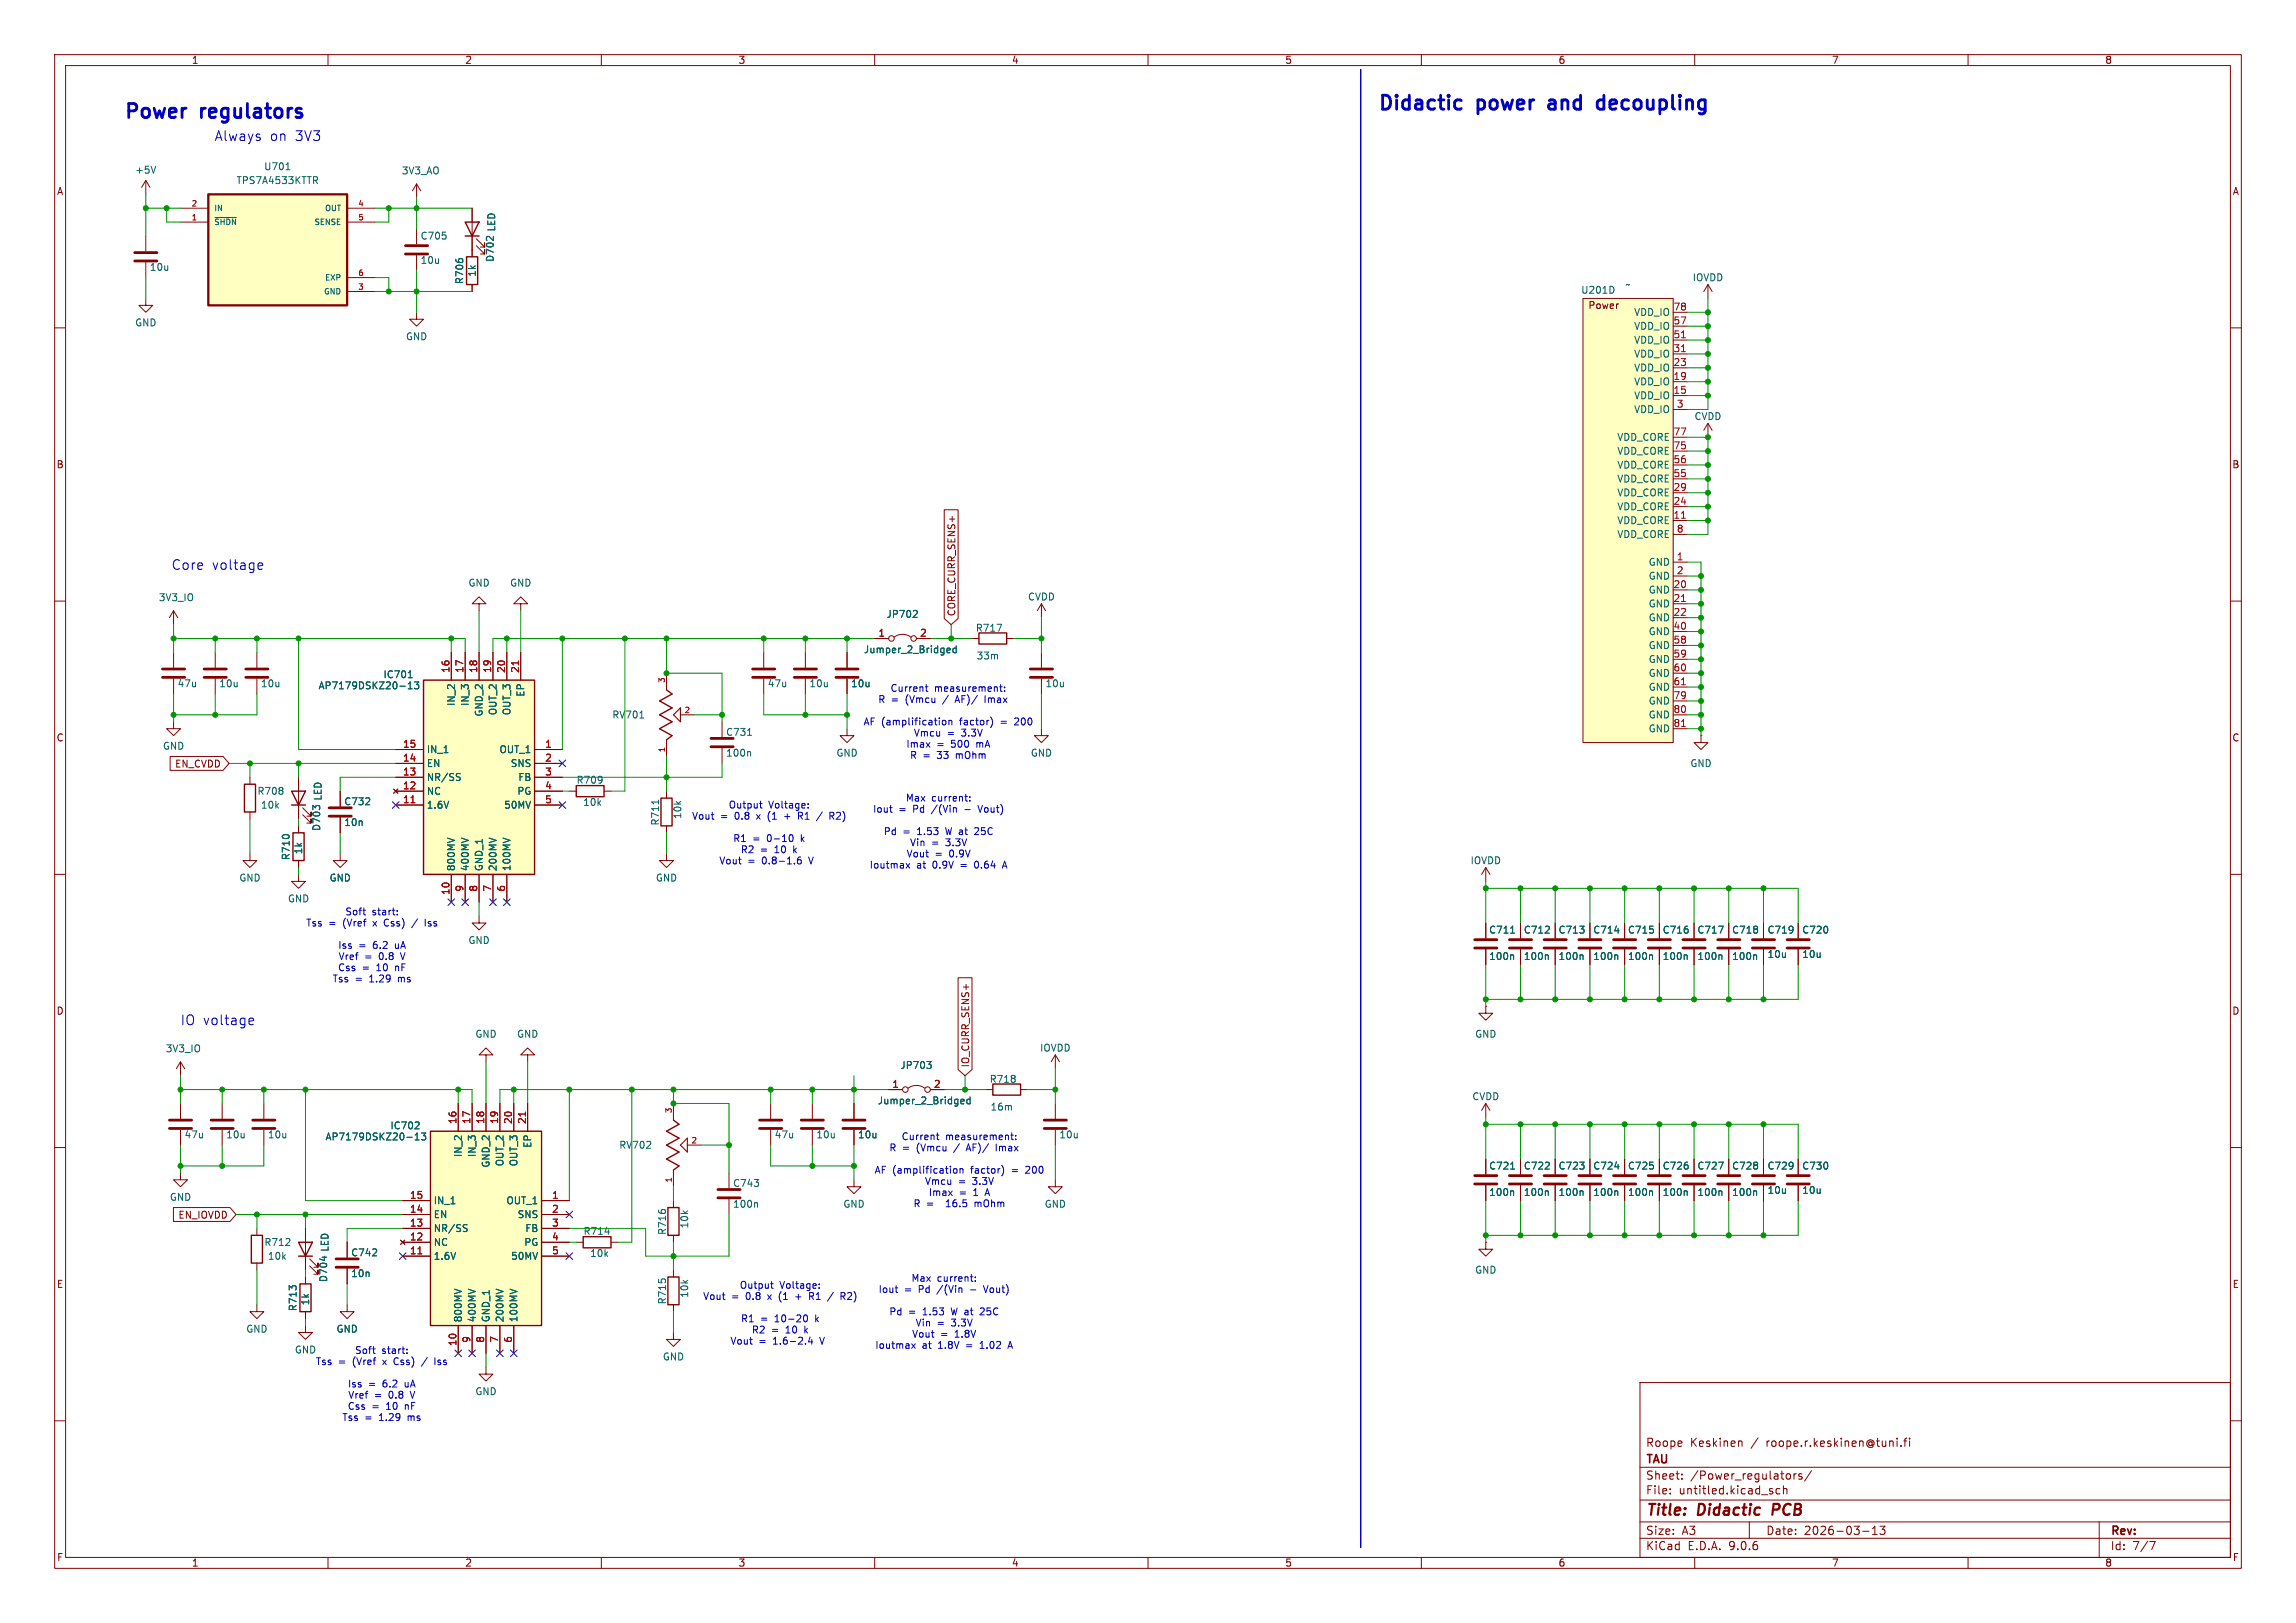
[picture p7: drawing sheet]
<svg xmlns="http://www.w3.org/2000/svg" width="420mm" height="297mm" viewBox="0 0 420 297" stroke-linecap="round" stroke-linejoin="round" font-family="sans-serif">
<defs><g id="words">
<g font-size="3.6" fill="#0000c2">
<text x="22.6" y="21.8">Power</text>
<text x="36.9" y="21.8">regulators</text>
<text x="252" y="20.3">Didactic</text>
<text x="270.4" y="20.3">power</text>
<text x="284.5" y="20.3">and</text>
<text x="294.4" y="20.3">decoupling</text>
</g>
<g font-size="2.8" fill="#840000">
<text x="301" y="277.9">Title:</text>
<text x="310.6" y="277.9">Didactic</text>
<text x="325.1" y="277.9">PCB</text>
</g>
<g font-size="2.5" fill="#0000c2">
<text x="39.2" y="26">Always</text>
<text x="49.4" y="26">on</text>
<text x="54" y="26">3V3</text>
<text x="31.3" y="104.5">Core</text>
<text x="38.8" y="104.5">voltage</text>
<text x="33" y="187.8">IO voltage</text>
</g>
<g font-size="2.1" fill="#840000">
<text x="301" y="268.2">TAU</text>
<text x="301" y="265">Roope</text>
<text x="309.1" y="265">Keskinen</text>
<text x="320.4" y="265">/</text>
<text x="323.2" y="265">roope.r.keskinen@tuni.fi</text>
<text x="301" y="273.7">File:</text>
<text x="301" y="271">Sheet:</text>
<text x="307.1" y="273.7">untitled.kicad_sch</text>
<text x="309.2" y="271">/Power_regulators/</text>
<text x="301" y="281.1">Size:</text>
<text x="307.6" y="281.1">A3</text>
<text x="323" y="281.1">Date:</text>
<text x="330" y="281.1">2026-03-13</text>
<text x="386" y="281.3">Rev:</text>
<text x="301" y="283.9">KiCad</text>
<text x="308.7" y="283.9">E.D.A.</text>
<text x="316.3" y="283.9">9.0.6</text>
<text x="386" y="283.9">Id:</text>
<text x="390.1" y="283.9">7/7</text>
</g>
<g font-size="1.8" fill="#840000">
<text x="35" y="11.9">1</text>
<text x="85" y="11.9">2</text>
<text x="135" y="11.9">3</text>
<text x="185" y="11.9">4</text>
<text x="235" y="11.9">5</text>
<text x="285" y="11.9">6</text>
<text x="335" y="11.9">7</text>
<text x="385" y="11.9">8</text>
<text x="10.3" y="35.9">A</text>
<text x="408.3" y="35.9">A</text>
<text x="290.5" y="56.7">Power</text>
<text x="10.3" y="85.9">B</text>
<text x="408.2" y="85.9">B</text>
<text x="174.9" y="112.9" transform="rotate(-90 174.9 112.9)">CORE_CURR_SENS+</text>
<text x="10.3" y="135.9">C</text>
<text x="408.2" y="135.9">C</text>
<text x="31.9" y="140.7">EN_CVDD</text>
<text x="10.3" y="185.9">D</text>
<text x="408.2" y="185.9">D</text>
<text x="177.5" y="195.4" transform="rotate(-90 177.5 195.4)">IO_CURR_SENS+</text>
<text x="32.5" y="223.2">EN_IOVDD</text>
<text x="10.3" y="235.9">E</text>
<text x="408.3" y="235.9">E</text>
<text x="10.3" y="285.9">F</text>
<text x="35" y="286.9">1</text>
<text x="85" y="286.9">2</text>
<text x="135" y="286.9">3</text>
<text x="185" y="286.9">4</text>
<text x="235" y="286.9">5</text>
<text x="285" y="286.9">6</text>
<text x="335" y="286.9">7</text>
<text x="385" y="286.9">8</text>
<text x="408.3" y="285.9">F</text>
</g>
<g font-size="1.8" fill="#006464">
<text x="24.6" y="32">+5V</text>
<text x="43.2" y="33.9">TPS7A4533KTTR</text>
<text x="48.2" y="31.3">U701</text>
<text x="73.4" y="32.1">3V3_AO</text>
<text x="76.8" y="44">C705</text>
<text x="90.8" y="42.5" transform="rotate(-90 90.8 42.5)">LED</text>
<text x="27.3" y="49.8">10u</text>
<text x="76.8" y="48.5">10u</text>
<text x="84.9" y="52.1" transform="rotate(-90 84.9 52.1)">R706</text>
<text x="87.2" y="50.8" transform="rotate(-90 87.2 50.8)">1k</text>
<text x="90.5" y="48" transform="rotate(-90 90.5 48)">D702</text>
<text x="289.1" y="53.9">U201D</text>
<text x="297.3" y="52.9">~</text>
<text x="309.5" y="51.7">IOVDD</text>
<text x="24.6" y="59.9">GND</text>
<text x="298.8" y="58">VDD_IO</text>
<text x="74.2" y="62.5">GND</text>
<text x="298.8" y="60.6">VDD_IO</text>
<text x="298.8" y="63.1">VDD_IO</text>
<text x="298.8" y="65.6">VDD_IO</text>
<text x="298.8" y="68.2">VDD_IO</text>
<text x="298.8" y="70.7">VDD_IO</text>
<text x="298.8" y="73.3">VDD_IO</text>
<text x="298.8" y="75.8">VDD_IO</text>
<text x="309.9" y="77.1">CVDD</text>
<text x="295.7" y="80.9">VDD_CORE</text>
<text x="295.7" y="83.4">VDD_CORE</text>
<text x="295.7" y="86">VDD_CORE</text>
<text x="295.7" y="88.5">VDD_CORE</text>
<text x="295.7" y="91">VDD_CORE</text>
<text x="295.7" y="93.6">VDD_CORE</text>
<text x="295.7" y="96.1">VDD_CORE</text>
<text x="295.7" y="98.7">VDD_CORE</text>
<text x="85.6" y="107.5">GND</text>
<text x="93.2" y="107.5">GND</text>
<text x="301.5" y="103.7">GND</text>
<text x="301.5" y="106.3">GND</text>
<text x="29" y="110.2">3V3_IO</text>
<text x="162.1" y="113.3">JP702</text>
<text x="187.9" y="110.1">CVDD</text>
<text x="301.5" y="108.8">GND</text>
<text x="301.5" y="111.4">GND</text>
<text x="301.5" y="113.9">GND</text>
<text x="157.9" y="119.7">Jumper_2_Bridged</text>
<text x="178.4" y="115.8">R717</text>
<text x="301.5" y="116.4">GND</text>
<text x="301.5" y="119">GND</text>
<text x="32.4" y="126">47u</text>
<text x="40" y="126">10u</text>
<text x="47.6" y="126">10u</text>
<text x="70" y="124.3">IC701</text>
<text x="140.3" y="126">47u</text>
<text x="148" y="126">10u</text>
<text x="155.6" y="126">10u</text>
<text x="178.6" y="120.9">33m</text>
<text x="191.1" y="126">10u</text>
<text x="301.5" y="121.5">GND</text>
<text x="301.5" y="124.1">GND</text>
<text x="58.2" y="126.3">AP7179DSKZ20-13</text>
<text x="83.4" y="129.3" transform="rotate(-90 83.4 129.3)">IN_2</text>
<text x="86" y="129.3" transform="rotate(-90 86 129.3)">IN_3</text>
<text x="88.5" y="131.2" transform="rotate(-90 88.5 131.2)">GND_2</text>
<text x="91" y="131" transform="rotate(-90 91 131)">OUT_2</text>
<text x="93.6" y="131" transform="rotate(-90 93.6 131)">OUT_3</text>
<text x="96.1" y="127.6" transform="rotate(-90 96.1 127.6)">EP</text>
<text x="111.9" y="131.7">RV701</text>
<text x="301.5" y="126.6">GND</text>
<text x="301.5" y="129.1">GND</text>
<text x="301.5" y="131.7">GND</text>
<text x="29.7" y="137.4">GND</text>
<text x="132.7" y="134.8">C731</text>
<text x="301.5" y="134.2">GND</text>
<text x="78" y="138">IN_1</text>
<text x="78" y="140.6">EN</text>
<text x="78" y="143.1">NR/SS</text>
<text x="91.3" y="138">OUT_1</text>
<text x="93.3" y="140.6">SNS</text>
<text x="94.7" y="143.1">FB</text>
<text x="105.4" y="143.6">R709</text>
<text x="132.7" y="138.7">100n</text>
<text x="152.9" y="138.7">GND</text>
<text x="188.5" y="138.7">GND</text>
<text x="309.1" y="140.6">GND</text>
<text x="47" y="145.6">R708</text>
<text x="47.6" y="148.2">10k</text>
<text x="59" y="146.6" transform="rotate(-90 59 146.6)">LED</text>
<text x="62.9" y="147.5">C732</text>
<text x="78" y="145.6">NC</text>
<text x="78" y="148.2">1.6V</text>
<text x="92.1" y="148.2">50MV</text>
<text x="94.5" y="145.6">PG</text>
<text x="106.6" y="147.7">10k</text>
<text x="124.8" y="150" transform="rotate(-90 124.8 150)">10k</text>
<text x="58.8" y="152.2" transform="rotate(-90 58.8 152.2)">D703</text>
<text x="62.9" y="151.4">10n</text>
<text x="120.8" y="151.2" transform="rotate(-90 120.8 151.2)">R711</text>
<text x="43.7" y="161.5">GND</text>
<text x="53.2" y="157.5" transform="rotate(-90 53.2 157.5)">R710</text>
<text x="55.5" y="156.4" transform="rotate(-90 55.5 156.4)">1k</text>
<text x="60.2" y="161.5">GND</text>
<text x="83.4" y="159.5" transform="rotate(-90 83.4 159.5)">800MV</text>
<text x="86" y="159.5" transform="rotate(-90 86 159.5)">400MV</text>
<text x="88.5" y="159.5" transform="rotate(-90 88.5 159.5)">GND_1</text>
<text x="91" y="159.5" transform="rotate(-90 91 159.5)">200MV</text>
<text x="93.6" y="159.5" transform="rotate(-90 93.6 159.5)">100MV</text>
<text x="119.9" y="161.5">GND</text>
<text x="268.9" y="158.3">IOVDD</text>
<text x="52.6" y="165.3">GND</text>
<text x="85.6" y="172.9">GND</text>
<text x="272.3" y="171">C711</text>
<text x="278.6" y="171">C712</text>
<text x="285" y="171">C713</text>
<text x="291.3" y="171">C714</text>
<text x="297.7" y="171">C715</text>
<text x="304" y="171">C716</text>
<text x="310.4" y="171">C717</text>
<text x="316.7" y="171">C718</text>
<text x="323.2" y="171">C719</text>
<text x="329.6" y="171">C720</text>
<text x="272.3" y="175.9">100n</text>
<text x="278.6" y="175.9">100n</text>
<text x="285" y="175.9">100n</text>
<text x="291.3" y="175.9">100n</text>
<text x="297.7" y="175.9">100n</text>
<text x="304" y="175.9">100n</text>
<text x="310.4" y="175.9">100n</text>
<text x="316.7" y="175.9">100n</text>
<text x="323.2" y="175.5">10u</text>
<text x="329.6" y="175.5">10u</text>
<text x="86.9" y="190.1">GND</text>
<text x="94.5" y="190.1">GND</text>
<text x="269.7" y="190.1">GND</text>
<text x="30.2" y="192.8">3V3_IO</text>
<text x="164.6" y="195.8">JP703</text>
<text x="190.2" y="192.6">IOVDD</text>
<text x="160.5" y="202.3">Jumper_2_Bridged</text>
<text x="180.9" y="198.3">R718</text>
<text x="181.1" y="203.4">16m</text>
<text x="269.2" y="201.5">CVDD</text>
<text x="33.7" y="208.5">47u</text>
<text x="41.3" y="208.5">10u</text>
<text x="48.9" y="208.5">10u</text>
<text x="59.4" y="208.9">AP7179DSKZ20-13</text>
<text x="71.3" y="206.9">IC702</text>
<text x="141.6" y="208.5">47u</text>
<text x="149.2" y="208.5">10u</text>
<text x="156.9" y="208.5">10u</text>
<text x="193.7" y="208.5">10u</text>
<text x="84.7" y="211.8" transform="rotate(-90 84.7 211.8)">IN_2</text>
<text x="87.2" y="211.8" transform="rotate(-90 87.2 211.8)">IN_3</text>
<text x="89.8" y="213.8" transform="rotate(-90 89.8 213.8)">GND_2</text>
<text x="92.3" y="213.5" transform="rotate(-90 92.3 213.5)">OUT_2</text>
<text x="94.8" y="213.5" transform="rotate(-90 94.8 213.5)">OUT_3</text>
<text x="97.4" y="210.1" transform="rotate(-90 97.4 210.1)">EP</text>
<text x="113.2" y="210.4">RV702</text>
<text x="272.3" y="214.2">C721</text>
<text x="278.6" y="214.2">C722</text>
<text x="285" y="214.2">C723</text>
<text x="291.3" y="214.2">C724</text>
<text x="297.7" y="214.2">C725</text>
<text x="304" y="214.2">C726</text>
<text x="310.4" y="214.2">C727</text>
<text x="316.7" y="214.2">C728</text>
<text x="323.2" y="214.2">C729</text>
<text x="329.6" y="214.2">C730</text>
<text x="31" y="219.9">GND</text>
<text x="79.2" y="220.6">IN_1</text>
<text x="92.5" y="220.6">OUT_1</text>
<text x="134" y="217.4">C743</text>
<text x="134" y="221.2">100n</text>
<text x="154.2" y="221.2">GND</text>
<text x="191" y="221.2">GND</text>
<text x="272.3" y="219">100n</text>
<text x="278.6" y="219">100n</text>
<text x="285" y="219">100n</text>
<text x="291.3" y="219">100n</text>
<text x="297.7" y="219">100n</text>
<text x="304" y="219">100n</text>
<text x="310.4" y="219">100n</text>
<text x="316.7" y="219">100n</text>
<text x="323.2" y="218.7">10u</text>
<text x="329.6" y="218.7">10u</text>
<text x="79.2" y="223.1">EN</text>
<text x="79.2" y="225.7">NR/SS</text>
<text x="94.6" y="223.1">SNS</text>
<text x="96" y="225.7">FB</text>
<text x="106.6" y="226.2">R714</text>
<text x="122" y="226.1" transform="rotate(-90 122 226.1)">R716</text>
<text x="126.1" y="224.9" transform="rotate(-90 126.1 224.9)">10k</text>
<text x="48.3" y="228.2">R712</text>
<text x="48.9" y="230.7">10k</text>
<text x="60.3" y="229.2" transform="rotate(-90 60.3 229.2)">LED</text>
<text x="64.1" y="230.1">C742</text>
<text x="64.1" y="233.9">10n</text>
<text x="79.2" y="228.2">NC</text>
<text x="79.2" y="230.7">1.6V</text>
<text x="93.4" y="230.7">50MV</text>
<text x="95.8" y="228.2">PG</text>
<text x="107.8" y="230.2">10k</text>
<text x="269.7" y="233.3">GND</text>
<text x="56.7" y="239" transform="rotate(-90 56.7 239)">1k</text>
<text x="60" y="234.7" transform="rotate(-90 60 234.7)">D704</text>
<text x="122" y="238.8" transform="rotate(-90 122 238.8)">R715</text>
<text x="126.1" y="237.6" transform="rotate(-90 126.1 237.6)">10k</text>
<text x="45" y="244.1">GND</text>
<text x="54.5" y="240" transform="rotate(-90 54.5 240)">R713</text>
<text x="61.5" y="244.1">GND</text>
<text x="84.7" y="242.1" transform="rotate(-90 84.7 242.1)">800MV</text>
<text x="87.2" y="242.1" transform="rotate(-90 87.2 242.1)">400MV</text>
<text x="89.8" y="242.1" transform="rotate(-90 89.8 242.1)">GND_1</text>
<text x="92.3" y="242.1" transform="rotate(-90 92.3 242.1)">200MV</text>
<text x="94.8" y="242.1" transform="rotate(-90 94.8 242.1)">100MV</text>
<text x="53.8" y="247.9">GND</text>
<text x="121.2" y="249.1">GND</text>
<text x="86.9" y="255.5">GND</text>
</g>
<g font-size="1.8" fill="#a90000">
<text x="306" y="56.9">78</text>
<text x="306" y="59.4">57</text>
<text x="306" y="62">51</text>
<text x="306" y="64.5">31</text>
<text x="306" y="67.1">23</text>
<text x="306" y="69.6">19</text>
<text x="306" y="72.1">15</text>
<text x="306.6" y="74.7">3</text>
<text x="306" y="79.8">77</text>
<text x="306" y="82.3">75</text>
<text x="306" y="84.8">56</text>
<text x="306" y="87.4">55</text>
<text x="306" y="89.9">29</text>
<text x="306" y="92.5">24</text>
<text x="306" y="95">11</text>
<text x="306.6" y="97.5">8</text>
<text x="306" y="107.7">20</text>
<text x="306.6" y="102.6">1</text>
<text x="306.6" y="105.2">2</text>
<text x="306" y="110.2">21</text>
<text x="306" y="112.8">22</text>
<text x="160.6" y="116.6">1</text>
<text x="168.2" y="116.6">2</text>
<text x="306" y="115.3">40</text>
<text x="306" y="117.9">58</text>
<text x="82.3" y="123.2" transform="rotate(-90 82.3 123.2)">16</text>
<text x="84.8" y="123.2" transform="rotate(-90 84.8 123.2)">17</text>
<text x="87.4" y="123.2" transform="rotate(-90 87.4 123.2)">18</text>
<text x="89.9" y="123.2" transform="rotate(-90 89.9 123.2)">19</text>
<text x="92.5" y="123.2" transform="rotate(-90 92.5 123.2)">20</text>
<text x="95" y="123.2" transform="rotate(-90 95 123.2)">21</text>
<text x="306" y="120.4">59</text>
<text x="306" y="122.9">60</text>
<text x="306" y="125.5">61</text>
<text x="306" y="128">79</text>
<text x="306" y="130.6">80</text>
<text x="73.6" y="136.9">15</text>
<text x="99.6" y="136.9">1</text>
<text x="306" y="133.1">81</text>
<text x="73.6" y="139.4">14</text>
<text x="73.6" y="142">13</text>
<text x="99.6" y="139.4">2</text>
<text x="99.6" y="142">3</text>
<text x="73.6" y="144.5">12</text>
<text x="73.6" y="147.1">11</text>
<text x="99.6" y="144.5">4</text>
<text x="99.6" y="147.1">5</text>
<text x="82.3" y="163.9" transform="rotate(-90 82.3 163.9)">10</text>
<text x="84.8" y="163.3" transform="rotate(-90 84.8 163.3)">9</text>
<text x="87.4" y="163.3" transform="rotate(-90 87.4 163.3)">8</text>
<text x="89.9" y="163.3" transform="rotate(-90 89.9 163.3)">7</text>
<text x="92.5" y="163.3" transform="rotate(-90 92.5 163.3)">6</text>
<text x="163.1" y="199.1">1</text>
<text x="170.7" y="199.1">2</text>
<text x="83.6" y="205.8" transform="rotate(-90 83.6 205.8)">16</text>
<text x="86.1" y="205.8" transform="rotate(-90 86.1 205.8)">17</text>
<text x="88.6" y="205.8" transform="rotate(-90 88.6 205.8)">18</text>
<text x="91.2" y="205.8" transform="rotate(-90 91.2 205.8)">19</text>
<text x="93.7" y="205.8" transform="rotate(-90 93.7 205.8)">20</text>
<text x="96.3" y="205.8" transform="rotate(-90 96.3 205.8)">21</text>
<text x="74.9" y="219.5">15</text>
<text x="74.9" y="222">14</text>
<text x="100.9" y="219.5">1</text>
<text x="100.9" y="222">2</text>
<text x="74.9" y="224.5">13</text>
<text x="74.9" y="227.1">12</text>
<text x="100.9" y="224.5">3</text>
<text x="100.9" y="227.1">4</text>
<text x="74.9" y="229.6">11</text>
<text x="100.9" y="229.6">5</text>
<text x="86.1" y="245.8" transform="rotate(-90 86.1 245.8)">9</text>
<text x="88.6" y="245.8" transform="rotate(-90 88.6 245.8)">8</text>
<text x="91.2" y="245.8" transform="rotate(-90 91.2 245.8)">7</text>
<text x="93.7" y="245.8" transform="rotate(-90 93.7 245.8)">6</text>
<text x="83.6" y="246.4" transform="rotate(-90 83.6 246.4)">10</text>
</g>
<g font-size="1.8" fill="#0000c2">
<text x="160.6" y="128.9">R =</text>
<text x="162.8" y="126.8">Current</text>
<text x="165.7" y="128.9">(Vmcu</text>
<text x="170.9" y="126.8">measurement:</text>
<text x="172.8" y="128.9">/</text>
<text x="175.3" y="128.9">AF)/</text>
<text x="180.8" y="128.9">Imax</text>
<text x="157.9" y="132.9">AF (amplification</text>
<text x="165.7" y="137">Imax</text>
<text x="167.1" y="135">Vmcu</text>
<text x="171.3" y="137">=</text>
<text x="173.3" y="135">=</text>
<text x="174.1" y="137">500</text>
<text x="175.7" y="132.9">factor)</text>
<text x="176" y="135">3.3V</text>
<text x="178.9" y="137">mA</text>
<text x="183.3" y="132.9">=</text>
<text x="186.1" y="132.9">200</text>
<text x="166.4" y="139.1">R =</text>
<text x="171.5" y="139.1">33</text>
<text x="175.1" y="139.1">mOhm</text>
<text x="133.2" y="148.2">Output</text>
<text x="140.6" y="148.2">Voltage:</text>
<text x="159.6" y="148.9">Iout</text>
<text x="164.4" y="148.9">=</text>
<text x="165.6" y="146.9">Max</text>
<text x="167.1" y="148.9">Pd</text>
<text x="170.4" y="146.9">current:</text>
<text x="170.7" y="148.9">/(Vin</text>
<text x="179.7" y="148.9">Vout)</text>
<text x="126.5" y="150.2">Vout</text>
<text x="131.8" y="150.2">=</text>
<text x="134" y="154.3">R1</text>
<text x="134.5" y="150.2">0.8</text>
<text x="137.7" y="154.3">=</text>
<text x="138.7" y="150.2">x</text>
<text x="140.4" y="154.3">0-10</text>
<text x="140.9" y="150.2">(1</text>
<text x="144.1" y="150.2">+</text>
<text x="146.8" y="154.3">k</text>
<text x="146.9" y="150.2">R1</text>
<text x="153" y="150.2">R2)</text>
<text x="161.6" y="153">Pd</text>
<text x="165.2" y="153">=</text>
<text x="166.4" y="155.1">Vin</text>
<text x="167.9" y="153">1.53</text>
<text x="170.4" y="155.1">=</text>
<text x="173.1" y="155.1">3.3V</text>
<text x="173.3" y="153">W at</text>
<text x="179" y="153">25C</text>
<text x="131.5" y="158.4">Vout</text>
<text x="135.4" y="156.3">R2</text>
<text x="136.8" y="158.4">=</text>
<text x="139.1" y="156.3">=</text>
<text x="139.5" y="158.4">0.8-1.6</text>
<text x="141.8" y="156.3">10</text>
<text x="145.4" y="156.3">k</text>
<text x="148.3" y="158.4">V</text>
<text x="159" y="159.1">Ioutmax</text>
<text x="165.7" y="157.1">Vout</text>
<text x="167.7" y="159.1">at</text>
<text x="170.7" y="159.1">0.9V</text>
<text x="171" y="157.1">=</text>
<text x="173.8" y="157.1">0.9V</text>
<text x="176" y="159.1">=</text>
<text x="178.7" y="159.1">0.64</text>
<text x="184.1" y="159.1">A</text>
<text x="63.1" y="167.7">Soft</text>
<text x="68.1" y="167.7">start:</text>
<text x="55.9" y="169.8">Tss</text>
<text x="60.1" y="169.8">=</text>
<text x="61.8" y="173.8">Iss</text>
<text x="62.8" y="169.8">(Vref</text>
<text x="65.6" y="173.8">=</text>
<text x="68.3" y="173.8">6.2</text>
<text x="68.5" y="169.8">x</text>
<text x="70.7" y="169.8">Css)</text>
<text x="72.5" y="173.8">uA</text>
<text x="78.6" y="169.8">Iss</text>
<text x="60.7" y="180">Tss</text>
<text x="61.7" y="177.9">Css</text>
<text x="61.8" y="175.9">Vref</text>
<text x="64.9" y="180">=</text>
<text x="66.2" y="177.9">=</text>
<text x="66.7" y="175.9">=</text>
<text x="67.7" y="180">1.29</text>
<text x="69" y="177.9">10</text>
<text x="69.4" y="175.9">0.8</text>
<text x="72.6" y="177.9">nF</text>
<text x="73.1" y="180">ms</text>
<text x="73.6" y="175.9">V</text>
<text x="164.8" y="208.8">Current</text>
<text x="173" y="208.8">measurement:</text>
<text x="159.9" y="215">AF (amplification</text>
<text x="162.6" y="210.9">R =</text>
<text x="167.8" y="210.9">(Vmcu</text>
<text x="174.8" y="210.9">/</text>
<text x="177.3" y="210.9">AF)/</text>
<text x="177.7" y="215">factor)</text>
<text x="182.8" y="210.9">Imax</text>
<text x="185.4" y="215">=</text>
<text x="188.1" y="215">200</text>
<text x="167" y="221.1">R =</text>
<text x="169.1" y="217">Vmcu</text>
<text x="169.8" y="219.1">Imax</text>
<text x="173.4" y="221.1">16.5</text>
<text x="175.3" y="217">=</text>
<text x="175.4" y="219.1">=</text>
<text x="178" y="217">3.3V</text>
<text x="178.2" y="219.1">1</text>
<text x="178.8" y="221.1">mOhm</text>
<text x="180.6" y="219.1">A</text>
<text x="128.5" y="238.1">Vout</text>
<text x="133.8" y="238.1">=</text>
<text x="135.2" y="236">Output</text>
<text x="136.6" y="238.1">0.8</text>
<text x="140.7" y="238.1">x</text>
<text x="142.6" y="236">Voltage:</text>
<text x="142.9" y="238.1">(1</text>
<text x="146.2" y="238.1">+</text>
<text x="148.9" y="238.1">R1</text>
<text x="155.1" y="238.1">R2)</text>
<text x="160.6" y="236.8">Iout</text>
<text x="165.4" y="236.8">=</text>
<text x="166.6" y="234.8">Max</text>
<text x="168.2" y="236.8">Pd</text>
<text x="171.4" y="234.8">current:</text>
<text x="171.7" y="236.8">/(Vin</text>
<text x="177.9" y="236.8">-</text>
<text x="180.7" y="236.8">Vout)</text>
<text x="135.4" y="242.2">R1</text>
<text x="137.4" y="244.2">R2</text>
<text x="139.1" y="242.2">=</text>
<text x="141.1" y="244.2">=</text>
<text x="141.8" y="242.2">10-20</text>
<text x="143.8" y="244.2">10</text>
<text x="147.4" y="244.2">k</text>
<text x="149.4" y="242.2">k</text>
<text x="162.6" y="240.9">Pd</text>
<text x="166.2" y="240.9">=</text>
<text x="166.8" y="245">Vout</text>
<text x="167.4" y="242.9">Vin</text>
<text x="168.9" y="240.9">1.53</text>
<text x="171.4" y="242.9">=</text>
<text x="172" y="245">=</text>
<text x="174.1" y="242.9">3.3V</text>
<text x="174.3" y="240.9">W at</text>
<text x="174.8" y="245">1.8V</text>
<text x="180" y="240.9">25C</text>
<text x="57.7" y="250">Tss</text>
<text x="61.9" y="250">=</text>
<text x="64.6" y="250">(Vref</text>
<text x="64.8" y="248">Soft</text>
<text x="69.8" y="248">start:</text>
<text x="70.3" y="250">x</text>
<text x="72.5" y="250">Css)</text>
<text x="80.4" y="250">Iss</text>
<text x="133.5" y="246.3">Vout</text>
<text x="138.8" y="246.3">=</text>
<text x="141.5" y="246.3">1.6-2.4</text>
<text x="150.3" y="246.3">V</text>
<text x="160" y="247">Ioutmax</text>
<text x="168.7" y="247">at</text>
<text x="171.7" y="247">1.8V</text>
<text x="177" y="247">=</text>
<text x="179.8" y="247">1.02</text>
<text x="185.2" y="247">A</text>
<text x="63.5" y="254.1">Iss</text>
<text x="63.6" y="256.2">Vref</text>
<text x="67.4" y="254.1">=</text>
<text x="68.5" y="256.2">=</text>
<text x="70.1" y="254.1">6.2</text>
<text x="71.2" y="256.2">0.8</text>
<text x="74.3" y="254.1">uA</text>
<text x="75.4" y="256.2">V</text>
<text x="62.5" y="260.2">Tss</text>
<text x="63.5" y="258.2">Css</text>
<text x="66.7" y="260.2">=</text>
<text x="68" y="258.2">=</text>
<text x="69.5" y="260.2">1.29</text>
<text x="70.8" y="258.2">10</text>
<text x="74.3" y="258.2">nF</text>
<text x="74.9" y="260.2">ms</text>
</g>
<g font-size="1.4" fill="#a90000">
<text x="34.9" y="37.8">2</text>
<text x="34.9" y="40.4">1</text>
<text x="65.4" y="37.8">4</text>
<text x="65.4" y="40.4">5</text>
<text x="65.4" y="50.5">6</text>
<text x="65.4" y="53.1">3</text>
<text x="121.7" y="125.1" transform="rotate(-90 121.7 125.1)">3</text>
<text x="125.1" y="130.6">2</text>
<text x="121.7" y="137.8" transform="rotate(-90 121.7 137.8)">1</text>
<text x="122.9" y="203.8" transform="rotate(-90 122.9 203.8)">3</text>
<text x="126.4" y="209.3">2</text>
<text x="122.9" y="216.5" transform="rotate(-90 122.9 216.5)">1</text>
</g>
<g font-size="1.4" fill="#006464">
<text x="39.1" y="38.8">IN</text>
<text x="39.1" y="41.4">~{SHDN}</text>
<text x="57.4" y="41.4">SENSE</text>
<text x="59.3" y="38.8">OUT</text>
<text x="59.3" y="51.5">EXP</text>
<text x="59.1" y="54.1">GND</text>
</g>
</g></defs>
<g fill="none" stroke="#840000" stroke-width=".18">
<path d="M10 10h400v277h-400zM12 12h396v273h-396zM60 10v2M110 10v2M160 10v2M210 10v2M260 10v2M310 10v2M360 10v2M76.2 33.7l-.8 1.2M76.2 33.7l.8 1.2M76.2 33.7v2.5"/>
<path d="M86.4 38.1v7.6M76.2 41.9v2.8M76.2 46.7v2.8M87.1 45l1.5 1.5v-.8v.8h-.7M87.1 43.7l1.5 1.5v-.7v.7h-.7M312.4 52.1v2.5M312.4 52.1l-.7 1.2M312.4 52.1l.8 1.2M10 60h2M312.4 77.5l-.7 1.2M312.4 77.5l.8 1.2M312.4 77.5v2.5"/>
<path d="M408 60h2M10 110h2M408 110h2M10 160h2M54.6 142.2v7.7M54.6 151.1v1.3M54.6 157.5v1.3M55.4 149.1l1.5 1.5v-.7v.7h-.8M55.4 147.8l1.5 1.6v-.8v.8h-.8M408 160h2M271.8 168.9v2.8M271.8 173.7v2.8"/>
<path d="M284.5 168.9v2.8M284.5 173.7v2.8M290.8 168.9v2.8M290.8 173.7v2.8M309.9 168.9v2.8M309.9 173.7v2.8M271.8 184.2v1.2h1.2l-1.2 1.3-1.3-1.3h1.3M271.8 184.2h.1M10 210h2M271.8 201.9v2.6M271.8 212.1v2.8M271.8 216.9v2.8"/>
<path d="M271.8 201.9l-.8 1.3M271.8 201.9l.7 1.3M303.5 212.1v2.8M303.5 216.9v2.8M309.9 212.1v2.8M309.9 216.9v2.8M322.6 212.1v2.8M322.6 216.9v2.8M408 210h2M271.8 227.3v1.3h1.2l-1.2 1.3-1.3-1.3h1.3M271.8 227.3h.1M300 253h108v32h-108z"/>
<path d="M10 260h2M300 278.5h108M300 274.5h108M300 268.5h108M305.5 273.2v.2M305.5 272.5v.1M307.7 270.5v.2M307.7 269.8v.1M318.2 263.7h.2l.3 .2v.8M320 278.5v3M324.2 273v.3M325.6 272.5l-.4-.1-.3 .3v.4l.1 .2h.6"/>
<path d="M326.2 272.5l.2-.1 .4 .1 .1 .9M326.2 271.9v1.5M327.4 269.8v.7M328.2 269.7v1M328.6 269.7l-.3 .1-.1 .2M329.6 269.8l-.4-.1-.2 .2 .1 .2 .5 .2v.3h-.6M331.4 269.1l-1.3 1.9M342.5 279.7l.4-.4v1.5M343.9 279.3h.9l-.5 .6 .4 .1v.6l-.2 .2h-.4l-.2-.2M347 263.2v.1M347 263.7v1M347.7 264.5v.2"/>
<path d="M348.2 263.7h.6M348.8 263.2l-.4 .2v1.3M349.3 263.2v.1M349.3 263.7v1M384 278.5v6.5M408 260h2M60 285v2M110 285v2M160 285v2M210 285v2M260 285v2M300 281.5h108"/>
<path d="M310 285v2M340.7 280.2h1.2M342.5 280.8h.9M360 285v2M393.2 282.1h1l-.6 1.5"/>
</g>
<path d="M324.4 275.2l-.2 2" fill="none" stroke="#840000" stroke-width=".4"/>
<g fill="none" stroke="#840000" stroke-width=".51">
<path d="M74.2 46.5h4M74.2 45h4M269.7 173.5h4.1M269.7 172h4.1M282.4 173.5h4.1M282.4 172h4.1M288.8 173.5h4.1M288.8 172h4.1M307.8 173.5h4.1M307.8 172h4.1M269.7 216.7h4.1M269.7 215.1h4.1"/>
<path d="M301.5 216.7h4.1M301.5 215.1h4.1M307.8 216.7h4.1M307.8 215.1h4.1M320.5 216.7h4.1M320.5 215.1h4.1"/>
</g>
<path d="M276.3 170.8h.8M276.7 174.7l.2 .2v.7M289.4 174.7l.2 .2v.7M295.4 170.3h.8M295.7 174.7l.2 .2v.7M314.4 169.5h.8l-.5 1.3M314.8 174.7l.2 .2v.7M276.3 213.9h.8M276.7 217.9l.2 .2v.7M308.4 217.9l.2 .2v.7M314.4 212.7h.8l-.5 1.2M314.8 217.9l.2 .2v.7" fill="none" stroke="#006464" stroke-width=".18"/>
<path d="M85.1 40.6h2.5l-1.2 2.6zM85.1 43.2h2.5M53.3 144.8h2.6l-1.3 2.5zM53.3 147.3h2.6M53.6 152.4h2v5.1h-2z" fill="none" stroke="#840000" stroke-width=".25"/>
<path d="M77.5 124.5h20.3v35.5h-20.3z" fill="#ffffc2"/>
<path d="M77.5 124.5h20.3v35.5h-20.3z" fill="none" stroke="#840000" stroke-width=".25"/>
<g fill="none" stroke="#840000" stroke-width=".18">
<path d="M31.7 111.8l-.7 1.2M31.7 111.8l.8 1.2M31.7 111.8v2.5M82.5 119.4v5.1M85.1 119.4v5.1M87.6 119.4v5.1M90.2 119.4v5.1M92.7 119.4v5.1M95.2 119.4v5.1M72.4 137.2h5.1M72.4 139.7h5.1M97.8 137.2h5.1"/>
<path d="M97.8 139.7h5.1M72 144.4l.8 .8M72.4 142.2h5.1M72.4 144.8h5.1M72.4 147.3h5.1M72.8 144.4l-.8 .8M97.8 142.2h5.1M97.8 144.8h5.1M97.8 147.3h5.1M82.5 160v5.1M85.1 160v5.1M87.6 160v5.1"/>
<path d="M90.2 160v5.1M92.7 160v5.1M278.1 168.9v2.8M278.1 173.7v2.8M316.2 212.1v2.8M316.2 216.9v2.8"/>
</g>
<path d="M94.8 121v.7M75.2 146.9h.7" fill="none" stroke="#a90000" stroke-width=".18"/>
<path d="M74.7 125.1l.3-.3v1.3M74.7 126.1h.7M74.7 124h.7M74.9 122.9l.1-.1v1.2M75.8 124.8h.8l-.4 .5 .3 .1v.5l-.1 .2-.6-.2M83.7 142.2l.4 .1 .1 .3-.3 .2h-.3M83.7 141.5l.5 .1M283 174.7l.2 .2v.7M321.1 217.9l.2 .2v.7" fill="none" stroke="#006464" stroke-width=".18"/>
<path d="M276.1 173.5h4.1M276.1 172h4.1M314.2 216.7h4.1M314.2 215.1h4.1" fill="none" stroke="#840000" stroke-width=".51"/>
<path d="M78.7 207h20.4v35.6h-20.4z" fill="#ffffc2"/>
<path d="M78.7 207h20.4v35.6h-20.4z" fill="none" stroke="#840000" stroke-width=".25"/>
<g fill="none" stroke="#840000" stroke-width=".18">
<path d="M47 119.4v2.8M47 124.2v2.8M73.7 219.7h5M83.8 201.9v5.1M86.4 201.9v5.1M88.9 201.9v5.1M91.4 201.9v5.1M94 201.9v5.1M96.5 201.9v5.1M99.1 219.7h5M73.3 226.9l.7 .8M73.7 222.2h5"/>
<path d="M73.7 224.8h5M73.7 227.3h5M73.7 229.9h5M74 226.9l-.7 .8M99.1 222.2h5M99.1 224.8h5M99.1 227.3h5M99.1 229.9h5M83.8 242.6v5M86.4 242.6v5M88.9 242.6v5M91.4 242.6v5"/>
<path d="M94 242.6v5"/>
</g>
<path d="M96.1 203.5v.7M76.4 229.5h.8" fill="none" stroke="#a90000" stroke-width=".18"/>
<path d="M75.9 208.6h.8M75.9 207.7l.4-.4v1.3M76.6 205.4l.1 .1-.1 .3-.7 .8h.8M77.1 207.3h.8l-.4 .5 .3 .1v.6l-.2 .1-.5-.1M85 224.7l.3 .1 .2 .3-.3 .3h-.3M85 224.1l.5 .1" fill="none" stroke="#006464" stroke-width=".18"/>
<path d="M45 124h4M45 122.4h4" fill="none" stroke="#840000" stroke-width=".51"/>
<path d="M289.6 54.6h16.5v81.3h-16.5z" fill="#ffffc2"/>
<g fill="none" stroke="#840000" stroke-width=".18">
<path d="M26.7 33v2.6M26.7 33l-.8 1.3M26.7 33l.7 1.3M26.7 54.6v1.3h1.2l-1.2 1.3-1.3-1.3h1.3M26.7 43.2v2.8M26.7 48v2.8M86.4 45.7v1.3M86.4 52.1v1.2M289.6 54.6h16.5v81.3h-16.5zM306.1 57.2h2.5M306.1 59.7h2.5M306.1 62.2h2.5"/>
<path d="M306.1 64.8h2.5M306.1 67.3h2.5M306.1 69.9h2.5M306.1 72.4h2.5M306.1 74.9h2.5M306.1 80h2.5M306.1 82.6h2.5M306.1 85.1h2.5M306.1 87.6h2.5M306.1 90.2h2.5M306.1 92.7h2.5M306.1 95.3h2.5"/>
<path d="M306.1 97.8h2.5M31.7 119.4v2.8M87.6 110.5h1.3l-1.3-1.3-1.2 1.3h1.2v1.3M95.2 110.5h1.3l-1.3-1.3-1.2 1.3h1.2v1.3M306.1 102.9h2.5M306.1 105.4h2.5M306.1 108h2.5M306.1 110.5h2.5M306.1 113h2.5M306.1 115.6h2.5M306.1 118.1h2.5M31.7 124.2v2.8"/>
<path d="M306.1 120.7h2.5M306.1 123.2h2.5M306.1 125.7h2.5M306.1 128.3h2.5M306.1 130.8h2.5M306.1 133.4h2.5M311.1 134.6v1.3h1.3l-1.3 1.3-1.2-1.3h1.2M311.1 134.6h.1M271.8 158.8l-.8 1.2M271.8 158.8l.7 1.2M271.8 158.8v2.5M297.2 168.9v2.8"/>
<path d="M297.2 173.7v2.8M303.5 168.9v2.8M303.5 173.7v2.8M322.6 168.9v2.8M322.6 173.7v2.8M328.9 168.9v2.8M328.9 173.7v2.8M278.1 212.1v2.8M278.1 216.9v2.8M284.5 212.1v2.8M284.5 216.9v2.8M290.8 212.1v2.8"/>
<path d="M290.8 216.9v2.8M297.2 212.1v2.8M297.2 216.9v2.8"/>
</g>
<path d="M307.6 61.8h.7M307.6 64.4h.7M307.6 94.8h.7M307.6 110.1h.7M307.6 125.3h.7M307.6 132.9h.7" fill="none" stroke="#a90000" stroke-width=".18"/>
<path d="M28.5 30.4l-.4 1.3M295.2 52.7v.7M302.1 174.7l.2 .2v.7M308.4 174.7l.2 .2v.7M283 217.9l.2 .2v.7M289.4 217.9l.2 .2v.7M295.4 213.5h.8M295.7 217.9l.2 .2v.7M302.1 217.9l.2 .2v.7" fill="none" stroke="#006464" stroke-width=".18"/>
<g fill="none" stroke="#840000" stroke-width=".51">
<path d="M24.6 47.8h4.1M24.6 46.2h4.1M29.7 124h4.1M29.7 122.4h4.1M295.1 173.5h4.1M295.1 172h4.1M301.5 173.5h4.1M301.5 172h4.1M320.5 173.5h4.1M320.5 172h4.1M326.9 173.5h4.1M326.9 172h4.1"/>
<path d="M276.1 216.7h4.1M276.1 215.1h4.1M282.4 216.7h4.1M282.4 215.1h4.1M288.8 216.7h4.1M288.8 215.1h4.1M295.1 216.7h4.1M295.1 215.1h4.1"/>
</g>
<path d="M85.3 47h2.1v5.1h-2.1z" fill="none" stroke="#840000" stroke-width=".25"/>
<path d="M38.1 35.6h25.4v20.3h-25.4z" fill="#ffffc2"/>
<path d="M38.1 35.6h25.4v20.3h-25.4z" fill="none" stroke="#840000" stroke-width=".41"/>
<g fill="none" stroke="#840000" stroke-width=".18">
<path d="M33 38.1h5.1M63.5 38.1h5.1M86.4 38.1v2.5M33 40.6h5.1M63.5 40.6h5.1M63.5 50.8h5.1M63.5 53.3h5.1M76.2 57.2v1.2h1.3l-1.3 1.3-1.3-1.3h1.3M86.4 43.2v3.8M86.4 52.1v1.2M172.7 93.3h2.6v19.9l-1.3 1.1-1.3-1.1zM39.4 119.4v2.8"/>
<path d="M82.5 119.4v5.1M85.1 119.4v5.1M87.6 119.4v5.1M90.2 119.4v5.1M92.7 119.4v5.1M95.2 119.4v5.1M139.7 119.4v2.8M147.3 119.4v2.8M154.9 119.4v2.8M160 116.8h2.6M163.6 116.6a2.54 2.54 0 0 1 3 0M167.6 116.8h2.6"/>
<path d="M177.8 116.8h1.3M184.1 116.8h1.3M190.5 110.5l-.8 1.3M190.5 110.5l.8 1.3M190.5 110.5v2.5M190.5 119.4v2.8M31.1 138.4h9.7l1.1 1.3-1.1 1.3h-9.7zM31.7 132.1v1.3h1.3l-1.3 1.2-1.2-1.2h1.2M39.4 124.2v2.8M72.4 137.2h5.1M72.4 139.7h5.1M97.8 137.2h5.1"/>
<path d="M97.8 139.7h5.1M121.9 123.2v3M121.9 135.4v3M124.5 130.8h2.5M132.1 132.1v2.8M132.1 136.9v2.8M139.7 124.2v2.8M147.3 124.2v2.8M154.9 133.4v1.2h1.3l-1.3 1.3-1.2-1.3h1.2M154.9 124.2v2.8M190.5 133.4v1.2h1.3l-1.3 1.3-1.3-1.3h1.3M190.5 124.2v2.8"/>
<path d="M45.7 156.2v1.3h1.3l-1.3 1.3-1.3-1.3h1.3M45.7 142.2v1.3M45.7 148.6v1.3M54.6 142.2v2.6M54.6 147.3v2.6M54.6 151.1v1.3M54.6 157.5v1.3M62.2 156.2v1.3h1.3l-1.3 1.3-1.2-1.3h1.2M62.2 144.8v2.8M62.2 149.6v2.8M72 144.4l.8 .8M72.4 144.8h5.1"/>
<path d="M72.4 142.2h5.1M72.4 147.3h5.1M72.8 144.4l-.8 .8M97.8 144.8h5.1M97.8 142.2h5.1M97.8 147.3h5.1M104.1 144.8h1.3M110.5 144.8h1.3M121.9 156.2v1.3h1.3l-1.3 1.3-1.3-1.3h1.3M121.9 144.8v1.3M121.9 151.1v1.3M54.6 160v1.3h1.3l-1.3 1.3-1.3-1.3h1.3"/>
<path d="M82.5 160v5.1M85.1 160v5.1M87.6 167.6v1.3h1.3l-1.3 1.3-1.2-1.3h1.2M87.6 160v5.1M90.2 160v5.1M92.7 160v5.1M175.3 178.9h2.5v16.8l-1.3 1.2-1.2-1.2zM271.8 168.9v2.8M271.8 173.7v2.8M278.1 168.9v2.8M278.1 173.7v2.8M284.5 168.9v2.8"/>
<path d="M284.5 173.7v2.8M290.8 168.9v2.8M290.8 173.7v2.8M297.2 168.9v2.8M297.2 173.7v2.8M303.5 168.9v2.8M303.5 173.7v2.8M309.9 168.9v2.8M309.9 173.7v2.8M316.2 168.9v2.8M316.2 173.7v2.8M322.6 168.9v2.8"/>
<path d="M322.6 173.7v2.8M328.9 168.9v2.8M328.9 173.7v2.8M33 194.3v2.6M33 194.3l-.7 1.3M33 194.3l.8 1.3M88.9 193h1.3l-1.3-1.2-1.3 1.2h1.3v1.3M96.5 193h1.3l-1.3-1.2-1.3 1.2h1.3v1.3M162.6 199.4h2.5M166.1 199.1a2.54 2.54 0 0 1 3.1 0M170.2 199.4h2.5M180.3 199.4h1.3"/>
<path d="M186.7 199.4h1.3M193 193v2.6M193 193l-.7 1.3M193 193l.8 1.3M33 214.6v1.3h1.3l-1.3 1.3-1.3-1.3h1.3M33 201.9v2.8M33 206.8v2.8M40.6 201.9v2.8M40.6 206.8v2.8M48.3 201.9v2.8M48.3 206.8v2.8M73.7 219.7h5"/>
<path d="M83.8 201.9v5.1M86.4 201.9v5.1M88.9 201.9v5.1M91.4 201.9v5.1M94 201.9v5.1M96.5 201.9v5.1M99.1 219.7h5M123.2 201.9v3.1M123.2 214.1v3.1M123.2 219.7v1.3M125.7 209.6h2.6M133.3 214.6v2.8"/>
<path d="M133.3 219.5v2.7M141 201.9v2.8M141 206.8v2.8M148.6 201.9v2.8M148.6 206.8v2.8M156.2 215.9v1.3h1.3l-1.3 1.2-1.3-1.2h1.3M156.2 201.9v2.8M156.2 206.8v2.8M193 215.9v1.3h1.3l-1.3 1.2-1.2-1.2h1.2M193 201.9v2.8M193 206.8v2.8M271.8 212.1v2.8"/>
<path d="M271.8 216.9v2.8M278.1 212.1v2.8M278.1 216.9v2.8M284.5 212.1v2.8M284.5 216.9v2.8M290.8 212.1v2.8M290.8 216.9v2.8M297.2 212.1v2.8M297.2 216.9v2.8M303.5 212.1v2.8M303.5 216.9v2.8M309.9 212.1v2.8"/>
<path d="M309.9 216.9v2.8M316.2 212.1v2.8M316.2 216.9v2.8M322.6 212.1v2.8M322.6 216.9v2.8M328.9 212.1v2.8M328.9 216.9v2.8M31.7 221h10.4l1.1 1.2-1.1 1.3h-10.4zM47 238.8v1.2h1.3l-1.3 1.3-1.3-1.3h1.3M47 224.8v1.3M47 231.1v1.3M55.9 224.8v7.6"/>
<path d="M55.9 233.7v1.2M56.6 231.6l1.6 1.6v-.8v.8h-.8M56.6 230.4l1.6 1.5v-.8v.8h-.8M63.5 238.8v1.2h1.3l-1.3 1.3-1.3-1.3h1.3M63.5 227.3v2.8M63.5 232.2v2.7M73.3 226.9l.7 .8M73.7 227.3h5M73.7 222.2h5M73.7 224.8h5M73.7 229.9h5M74 226.9l-.7 .8"/>
<path d="M99.1 227.3h5M99.1 222.2h5M99.1 224.8h5M99.1 229.9h5M105.4 227.3h1.3M111.8 227.3h1.2M123.2 226.1v1.2M123.2 232.4v1.3M123.2 238.8v1.2M55.9 242.6v1.2h1.2l-1.2 1.3-1.3-1.3h1.3M55.9 240v1.3M83.8 242.6v5"/>
<path d="M86.4 242.6v5M88.9 250.2v1.3h1.3l-1.3 1.2-1.3-1.2h1.3M88.9 242.6v5M91.4 242.6v5M94 242.6v5M123.2 243.8v1.3h1.3l-1.3 1.3-1.3-1.3h1.3"/>
<circle cx="163.1" cy="116.8" r=".51"/>
<circle cx="167.1" cy="116.8" r=".51"/>
<circle cx="165.6" cy="199.4" r=".51"/>
<circle cx="169.7" cy="199.4" r=".51"/>
</g>
<g fill="none" stroke="#006464" stroke-width=".18">
<path d="M39.3 39.8h3.9M52.3 31.1h.7M57.7 33l.4 .6M57.8 32.3l.3 .3-.1 .3-.2 .1M167.5 111.7l.3 .2-.1 .3-.7 .8h.8M173.3 119.4h.5M173.3 118.7l.3-.1 .2 .3-.6 .1M174.9 118.7l-.4-.1-.2 .2 .1 .6h.5M174.9 118.2v1.3M182.4 114.2h.8l-.5 1.3M74.7 125.1l.3-.3v1.3M74.7 126.1h.7"/>
<path d="M74.7 124h.7M74.9 122.9l.1-.1v1.2M75.8 124.8h.8l-.4 .5 .3 .1v.5l-.1 .2-.6-.2M117 131.4h.8M136.8 134.6h.7M137.1 137.5l.2 .2v.7M83.7 142.2l.4 .1 .1 .3-.3 .2h-.3M83.7 141.5l.5 .1M120.5 146.4v.7M276.3 170.8h.8M276.7 174.7l.2 .2v.7M283 174.7l.2 .2v.7"/>
<path d="M289.4 174.7l.2 .2v.7M295.4 170.3h.8M295.7 174.7l.2 .2v.7M302.1 174.7l.2 .2v.7M308.4 174.7l.2 .2v.7M314.4 169.5h.8l-.5 1.3M314.8 174.7l.2 .2v.7M321.1 174.7l.2 .2v.7M169.5 194.3h.8l-.4 .4M170.1 194.7l.2 .3v.3l-.2 .2M75.9 208.6h.8M75.9 207.7l.4-.4v1.3"/>
<path d="M76.6 205.4l.1 .1-.1 .3-.7 .8h.8M77.1 207.3h.8l-.4 .5 .3 .1v.6l-.2 .1-.5-.1M175.8 201.9h.5M175.8 201.2h.4l.2 .3-.6 .1M177.4 201.2h-.3l-.3 .2 .2 .5h.4M177.4 200.7v1.3M276.3 213.9h.8M276.7 217.9l.2 .2v.7M283 217.9l.2 .2v.7M289.4 217.9l.2 .2v.7M295.4 213.5h.8M295.7 217.9l.2 .2v.7"/>
<path d="M302.1 217.9l.2 .2v.7M308.4 217.9l.2 .2v.7M314.4 212.7h.8l-.5 1.2M314.8 217.9l.2 .2v.7M321.1 217.9l.2 .2v.7M59.3 229.9v.8M85 224.7l.3 .1 .2 .3-.3 .3h-.3M85 224.1l.5 .1M110.7 225.5h.8M138.4 220.1l.2 .2v.6"/>
</g>
<g fill="none" stroke="#840000" stroke-width=".51">
<path d="M37.3 124h4.1M37.3 122.4h4.1M130 135.1h4.1M130 136.7h4.1M137.7 124h4M137.7 122.4h4M145.3 124h4.1M145.3 122.4h4.1M152.9 124h4.1M152.9 122.4h4.1M188.5 124h4M188.5 122.4h4"/>
<path d="M60.2 147.8h4.1M60.2 149.4h4.1M314.2 173.5h4.1M314.2 172h4.1M31 206.5h4.1M31 205h4.1M38.6 206.5h4.1M38.6 205h4.1M46.2 206.5h4.1M46.2 205h4.1M131.3 217.7h4.1M131.3 219.2h4.1"/>
<path d="M138.9 206.5h4.1M138.9 205h4.1M146.6 206.5h4M146.6 205h4M154.2 206.5h4M154.2 205h4M191 206.5h4.1M191 205h4.1M326.9 216.7h4.1M326.9 215.1h4.1M61.5 230.4h4M61.5 231.9h4"/>
</g>
<g fill="none" stroke="#840000" stroke-width=".25">
<path d="M179.1 115.8h5v2.1h-5zM121.9 126.2l1 .8-2.3 1.3 2.3 1.2-2.3 1.3 2.3 1.3-2.3 1.3 2.3 1.2-1 .8M44.7 143.5h2v5.1h-2zM105.4 143.8h5.1v2h-5.1zM120.9 146.1h2v5h-2zM181.6 198.4h5.1v2h-5.1zM123.2 205l1 .7-2.3 1.3 2.3 1.3-2.3 1.3 2.3 1.2-2.3 1.3 2.3 1.3-1 .7M46 226.1h2v5h-2zM54.6 227.3h2.5l-1.2 2.6zM54.6 229.9h2.5M54.9 234.9h2v5.1h-2zM106.7 226.3h5.1v2h-5.1z"/>
<path d="M122.2 233.7h2v5.1h-2zM122.2 221h2v5.1h-2z"/>
</g>
<path d="M124.5 129.5v2.6l-1.3-1.3zM124.5 209.6l1.2-1.3v2.5z" fill="none" stroke="#840000" stroke-width=".2"/>
<g fill="none" stroke="#009600" stroke-width=".18">
<path d="M26.7 38.1h6.3M26.7 35.6v7.6M30.5 38.1v2.5h2.5M68.6 38.1h17.8M71.1 38.1v2.5h-2.5M76.2 36.2v5.7M26.7 50.8v3.8M68.6 50.8h2.5v2.5M68.6 53.3h17.8M76.2 49.5v7.7M308.6 57.2h3.8M308.6 59.7h3.8"/>
<path d="M312.4 54.6v20.3h-3.8M308.6 67.3h3.8M308.6 69.9h3.8M308.6 72.4h3.8M308.6 62.2h3.8M308.6 64.8h3.8M308.6 80h3.8v17.8h-3.8M308.6 92.7h3.8M308.6 90.2h3.8M308.6 85.1h3.8M308.6 87.6h3.8M308.6 95.3h3.8"/>
<path d="M308.6 82.6h3.8M31.7 116.8h53.4v2.6M31.7 114.3v5.1M39.4 116.8v2.6M47 116.8v2.6M54.6 116.8v20.4h17.8M82.5 116.8v2.6M87.6 111.8v7.6M92.7 116.8v2.6M95.2 111.8v7.6M102.9 116.8v20.4M114.3 116.8v28h-2.5"/>
<path d="M121.9 116.8v6.4h10.2v8.9M139.7 116.8v2.6M147.3 116.8v2.6M154.9 116.8v2.6M160 116.8h-69.8v2.6M170.2 116.8h7.6M174 114.3v2.5M185.4 116.8h5.1M190.5 113v6.4M308.6 102.9h2.5v31.7M308.6 108h2.5M308.6 105.4h2.5"/>
<path d="M308.6 115.6h2.5M308.6 118.1h2.5M308.6 113h2.5M308.6 110.5h2.5M31.7 127v5.1M39.4 127v3.8M41.9 139.7h30.5M45.7 139.7v2.5M47 127v3.8h-15.3M54.6 139.7v2.5M121.9 138.4v6.4M127 130.8h5.1"/>
<path d="M132.1 139.7v2.5h-29.2M139.7 127v3.8h15.2M147.3 127v3.8M154.9 127v6.4M190.5 127v6.4M308.6 133.4h2.5M308.6 130.8h2.5M308.6 128.3h2.5M308.6 123.2h2.5M308.6 125.7h2.5M308.6 120.7h2.5M45.7 149.9v6.3"/>
<path d="M54.6 149.9v1.2M54.6 158.8v1.2M62.2 152.4v3.8M72.4 142.2h-10.2v2.6M102.9 144.8h1.2M121.9 152.4v3.8M87.6 165.1v2.5M271.8 162.6h57.1v6.3M271.8 161.3v7.6M271.8 176.5v7.7M278.1 162.6v6.3M278.1 176.5v6.4"/>
<path d="M284.5 162.6v6.3M284.5 176.5v6.4M290.8 162.6v6.3M290.8 176.5v6.4M297.2 162.6v6.3M297.2 176.5v6.4M303.5 162.6v6.3M303.5 176.5v6.4M309.9 162.6v6.3M309.9 176.5v6.4M316.2 162.6v6.3M316.2 176.5v6.4"/>
<path d="M322.6 162.6v6.3M322.6 176.5v6.4M328.9 176.5v6.4h-57.1M33 199.4h53.4v2.5M33 196.9v5M40.6 199.4v2.5M48.3 199.4v2.5M55.9 199.4v20.3h17.8M83.8 199.4v2.5M88.9 194.3v7.6M94 199.4v2.5M96.5 194.3v7.6"/>
<path d="M104.1 199.4v20.3M115.6 199.4v27.9h-2.6M123.2 199.4v2.5h10.1v12.7M141 199.4v2.5M148.6 199.4v2.5M156.2 196.9v5M162.6 199.4h-71.2v2.5M172.7 199.4h7.6M176.5 196.9v2.5M188 199.4h5M193 195.6v6.3M33 209.6v5"/>
<path d="M40.6 209.6v3.8M48.3 209.6v3.8h-15.3M123.2 217.2v2.5M128.3 209.6h5M141 209.6v3.8h15.2M148.6 209.6v3.8M156.2 209.6v6.3M193 209.6v6.3M271.8 205.7h57.1v6.4M271.8 204.5v7.6M271.8 219.7v7.6M278.1 205.7v6.4"/>
<path d="M278.1 219.7v6.4M284.5 205.7v6.4M284.5 219.7v6.4M290.8 205.7v6.4M290.8 219.7v6.4M297.2 205.7v6.4M297.2 219.7v6.4M303.5 205.7v6.4M303.5 219.7v6.4M309.9 205.7v6.4M309.9 219.7v6.4M316.2 205.7v6.4"/>
<path d="M316.2 219.7v6.4M322.6 205.7v6.4M322.6 219.7v6.4M328.9 219.7v6.4h-57.1M43.2 222.2h30.5M47 222.2v2.6M47 232.4v6.4M55.9 222.2v2.6M55.9 232.4v1.3M63.5 234.9v3.9M73.7 224.8h-10.2v2.5M104.1 227.3h1.3"/>
<path d="M123.2 227.3v5.1M133.3 222.2v7.7h-15.2v-5.1h-14M55.9 241.3v1.3M88.9 247.6v2.6M123.2 240v3.8"/>
</g>
<g fill="none" stroke="#000084" stroke-width=".18">
<path d="M102.3 139.1l1.2 1.2M103.5 139.1l-1.2 1.2M71.8 146.7l1.2 1.2M73 146.7l-1.2 1.2M102.3 146.7l1.2 1.2M103.5 146.7l-1.2 1.2M81.9 164.5l1.3 1.2M83.2 164.5l-1.3 1.2M84.5 164.5l1.2 1.2M85.7 164.5l-1.2 1.2M89.6 164.5l1.2 1.2M90.8 164.5l-1.2 1.2"/>
<path d="M92.1 164.5l1.2 1.2M93.3 164.5l-1.2 1.2M73.1 229.3l1.2 1.2M74.3 229.3l-1.2 1.2M103.5 221.6l1.2 1.3M103.5 229.3l1.2 1.2M104.7 221.6l-1.2 1.3M104.7 229.3l-1.2 1.2M83.2 247l1.2 1.3M84.4 247l-1.2 1.3M85.8 247l1.2 1.3M87 247l-1.2 1.3"/>
<path d="M90.8 247l1.2 1.3M92 247l-1.2 1.3M93.4 247l1.2 1.3M94.6 247l-1.2 1.3"/>
</g>
<path d="M266.6 18.3l.7 .1M267.3 19.9l-.7 .1M283.4 19.1l-.1 .3 .1 .5M293.4 18.4l-.7-.1-.5 .5v.7l.2 .4 .3 .1 .7-.1" fill="none" stroke="#0000c2" stroke-width=".51"/>
<g fill="none" stroke="#0000c2" stroke-width=".18">
<path d="M248.9 12.7v270.5zM47.5 103l.5 .1v.3l-.8 .2M48 104.1l-.5 .1M169.2 125.7h.5M169.4 125.3v1l.3 .2M172.4 131.9l.2-.1 .4 .1v.5l-.1 .2-.3 .1-.2-.2zM173.6 131.9l.2-.1 .3 .1v.8M173.6 131.8v.9M180.2 127.3v1.3M181.2 131.2a1.46 1.46 0 0 1 0 1.9M182.9 125.7h.4M183 125.3v1l.3 .2"/>
<path d="M183.8 126.4v.1M183.8 125.7v.2M138.9 147h.5M139.1 146.6v1.1l.3 .2M143.5 149.4h1M144.5 152.9l.1-.2a.68 .68 0 0 1 .5 .7 .68 .68 0 0 1-.5 .6l-.1-.1M146 156.9l-.1 .5v.5l.2 .2 .4-.1 .1-.4-.1-.2-.4-.1-.2 .3M146.1 148.6v1.3M146.1 149.3h.5M146.4 149.3l.4 .6M147.8 147.8v.1M147.8 147.1v.1"/>
<path d="M150.4 148.6l-1.1 1.6M151.8 149.3h.6l.1-.2v-.3l-.7-.2v1.3M152.1 149.3l.4 .6M162.7 147.8h.5M163.1 148.6h.1M165.7 158l.7 .9M166.4 158l-.7 .9M174.8 147.8l.1 .2v.6M176.5 145.7h.5M176.5 148.2h1M176.8 146.6h.2M177.4 146.5v.1"/>
<path d="M177.4 145.8v.1M178.5 151.5l-.2 .1M178.9 147.4l.4 1.2M179 152l-.8 .7h.8M183.5 158.5h.6M183.8 157.6l-.5 1.3M66.4 166.6h.5M66.7 167.4h.2M72.7 167.3v.1M72.7 166.6v.2M76.4 168.1l-1.1 1.7M77.8 168.2v1.3"/>
<path d="M45.8 186.3l.5 .1 .1 .3-.8 .2M46.3 187.4l-.5 .1M171.3 207.7h.5M171.5 207.3v1.1l.3 .2M174.5 214l.1-.1 .4 .1 .1 .5-.2 .1-.3 .1-.1-.1zM175.6 214l.2-.1h.3v.8M175.6 213.9v.8M182.2 209.3v1.3M183.2 213.2a1.46 1.46 0 0 1 0 2M184.9 207.7h.5M185.1 207.3v1.1l.3 .2M185.8 208.4v.2"/>
<path d="M185.8 207.8v.1M141 234.9h.4M141.1 234.5v1.1l.3 .2M145.6 237.3h.9M148.1 236.5v1.3M148.1 237.2h.5M148.4 237.2l.4 .6M149.9 235.6v.2M149.9 235v.1M152.5 236.5l-1.1 1.6M153.8 237.2l.6-.1 .2-.1-.1-.3-.7-.2v1.3M154.1 237.2l.5 .6"/>
<path d="M163.7 235.7h.5M164.1 236.5h.1M175.8 235.7l.2 .2v.6M177.5 233.6h.5M177.9 234.5h.1M178.4 234.4v.1M178.4 233.7v.1M179.5 239.3l-.2 .2M179.9 235.3l.4 1.2M180 239.9l-.7 .7h.7M68.2 246.8h.4M68.5 247.7h.1"/>
<path d="M74.4 247.6v.1M74.4 246.9v.1M78.2 248.4l-1.1 1.6M79.6 248.5v1.2M147.2 240.7l.1-.1a.68 .68 0 0 1 .4 .7 .68 .68 0 0 1-.4 .6 .84 .84 0 0 1-.1-1.2zM148.2 244.6l-.3 1h.8M148.5 245.1v.9M166.8 245.9l.6 .8M167.4 245.9l-.6 .8M179.3 246.7h.7M179.4 245.8h-.1M184.5 246.4h.6"/>
<path d="M184.8 245.5l-.4 1.2"/>
</g>
<path d="M94.8 121v.7M75.2 146.9h.7M96.1 203.5v.7M76.4 229.5h.8" fill="none" stroke="#a90000" stroke-width=".18"/>
<g fill="#009600" stroke="#009600" stroke-width=".18">
<circle cx="290.8" cy="162.6" r=".46"/>
<circle cx="284.5" cy="162.6" r=".46"/>
<circle cx="290.8" cy="182.9" r=".46"/>
<circle cx="284.5" cy="182.9" r=".46"/>
<circle cx="271.8" cy="182.9" r=".46"/>
<circle cx="278.1" cy="182.9" r=".46"/>
<circle cx="271.8" cy="162.6" r=".46"/>
<circle cx="278.1" cy="162.6" r=".46"/>
<circle cx="311.1" cy="108" r=".46"/>
<circle cx="311.1" cy="105.4" r=".46"/>
<circle cx="311.1" cy="115.6" r=".46"/>
<circle cx="311.1" cy="118.1" r=".46"/>
<circle cx="311.1" cy="120.7" r=".46"/>
<circle cx="311.1" cy="113" r=".46"/>
<circle cx="311.1" cy="110.5" r=".46"/>
<circle cx="311.1" cy="125.7" r=".46"/>
<circle cx="311.1" cy="123.2" r=".46"/>
<circle cx="312.4" cy="90.2" r=".46"/>
<circle cx="312.4" cy="92.7" r=".46"/>
<circle cx="312.4" cy="87.6" r=".46"/>
<circle cx="312.4" cy="85.1" r=".46"/>
<circle cx="312.4" cy="95.3" r=".46"/>
<circle cx="312.4" cy="82.6" r=".46"/>
<circle cx="312.4" cy="80" r=".46"/>
<circle cx="297.2" cy="205.7" r=".46"/>
<circle cx="290.8" cy="205.7" r=".46"/>
<circle cx="303.5" cy="205.7" r=".46"/>
<circle cx="309.9" cy="205.7" r=".46"/>
<circle cx="316.2" cy="205.7" r=".46"/>
<circle cx="322.6" cy="205.7" r=".46"/>
<circle cx="316.2" cy="182.9" r=".46"/>
<circle cx="322.6" cy="182.9" r=".46"/>
<circle cx="303.5" cy="182.9" r=".46"/>
<circle cx="309.9" cy="182.9" r=".46"/>
<circle cx="297.2" cy="182.9" r=".46"/>
<circle cx="322.6" cy="162.6" r=".46"/>
<circle cx="311.1" cy="133.4" r=".46"/>
<circle cx="311.1" cy="128.3" r=".46"/>
<circle cx="311.1" cy="130.8" r=".46"/>
<circle cx="309.9" cy="162.6" r=".46"/>
<circle cx="316.2" cy="162.6" r=".46"/>
<circle cx="312.4" cy="67.3" r=".46"/>
<circle cx="312.4" cy="69.9" r=".46"/>
<circle cx="312.4" cy="72.4" r=".46"/>
<circle cx="312.4" cy="59.7" r=".46"/>
<circle cx="312.4" cy="57.2" r=".46"/>
<circle cx="312.4" cy="64.8" r=".46"/>
<circle cx="312.4" cy="62.2" r=".46"/>
<circle cx="278.1" cy="226.1" r=".46"/>
<circle cx="271.8" cy="226.1" r=".46"/>
<circle cx="278.1" cy="205.7" r=".46"/>
<circle cx="271.8" cy="205.7" r=".46"/>
<circle cx="297.2" cy="162.6" r=".46"/>
<circle cx="303.5" cy="162.6" r=".46"/>
<circle cx="316.2" cy="226.1" r=".46"/>
<circle cx="309.9" cy="226.1" r=".46"/>
<circle cx="303.5" cy="226.1" r=".46"/>
<circle cx="297.2" cy="226.1" r=".46"/>
<circle cx="284.5" cy="205.7" r=".46"/>
<circle cx="322.6" cy="226.1" r=".46"/>
<circle cx="290.8" cy="226.1" r=".46"/>
<circle cx="284.5" cy="226.1" r=".46"/>
<circle cx="71.1" cy="53.3" r=".46"/>
<circle cx="76.2" cy="38.1" r=".46"/>
<circle cx="26.7" cy="38.1" r=".46"/>
<circle cx="71.1" cy="38.1" r=".46"/>
<circle cx="76.2" cy="53.3" r=".46"/>
<circle cx="30.5" cy="38.1" r=".46"/>
<circle cx="92.7" cy="116.8" r=".46"/>
<circle cx="102.9" cy="116.8" r=".46"/>
<circle cx="82.5" cy="116.8" r=".46"/>
<circle cx="39.4" cy="116.8" r=".46"/>
<circle cx="31.7" cy="116.8" r=".46"/>
<circle cx="47" cy="116.8" r=".46"/>
<circle cx="54.6" cy="116.8" r=".46"/>
<circle cx="39.4" cy="130.8" r=".46"/>
<circle cx="31.7" cy="130.8" r=".46"/>
<circle cx="54.6" cy="139.7" r=".46"/>
<circle cx="45.7" cy="139.7" r=".46"/>
<circle cx="114.3" cy="116.8" r=".46"/>
<circle cx="121.9" cy="116.8" r=".46"/>
<circle cx="132.1" cy="130.8" r=".46"/>
<circle cx="154.9" cy="130.8" r=".46"/>
<circle cx="147.3" cy="130.8" r=".46"/>
<circle cx="139.7" cy="116.8" r=".46"/>
<circle cx="154.9" cy="116.8" r=".46"/>
<circle cx="121.9" cy="123.2" r=".46"/>
<circle cx="121.9" cy="142.2" r=".46"/>
<circle cx="147.3" cy="116.8" r=".46"/>
<circle cx="174" cy="116.8" r=".46"/>
<circle cx="190.5" cy="116.8" r=".46"/>
<circle cx="55.9" cy="199.4" r=".46"/>
<circle cx="48.3" cy="199.4" r=".46"/>
<circle cx="47" cy="222.2" r=".46"/>
<circle cx="55.9" cy="222.2" r=".46"/>
<circle cx="40.6" cy="199.4" r=".46"/>
<circle cx="33" cy="199.4" r=".46"/>
<circle cx="33" cy="213.4" r=".46"/>
<circle cx="40.6" cy="213.4" r=".46"/>
<circle cx="104.1" cy="199.4" r=".46"/>
<circle cx="94" cy="199.4" r=".46"/>
<circle cx="133.3" cy="209.6" r=".46"/>
<circle cx="123.2" cy="199.4" r=".46"/>
<circle cx="115.6" cy="199.4" r=".46"/>
<circle cx="123.2" cy="229.9" r=".46"/>
<circle cx="156.2" cy="199.4" r=".46"/>
<circle cx="123.2" cy="201.9" r=".46"/>
<circle cx="148.6" cy="199.4" r=".46"/>
<circle cx="141" cy="199.4" r=".46"/>
<circle cx="148.6" cy="213.4" r=".46"/>
<circle cx="156.2" cy="213.4" r=".46"/>
<circle cx="176.5" cy="199.4" r=".46"/>
<circle cx="193" cy="199.4" r=".46"/>
<circle cx="83.8" cy="199.4" r=".46"/>
</g>
<use href="#words"/>
</svg>
